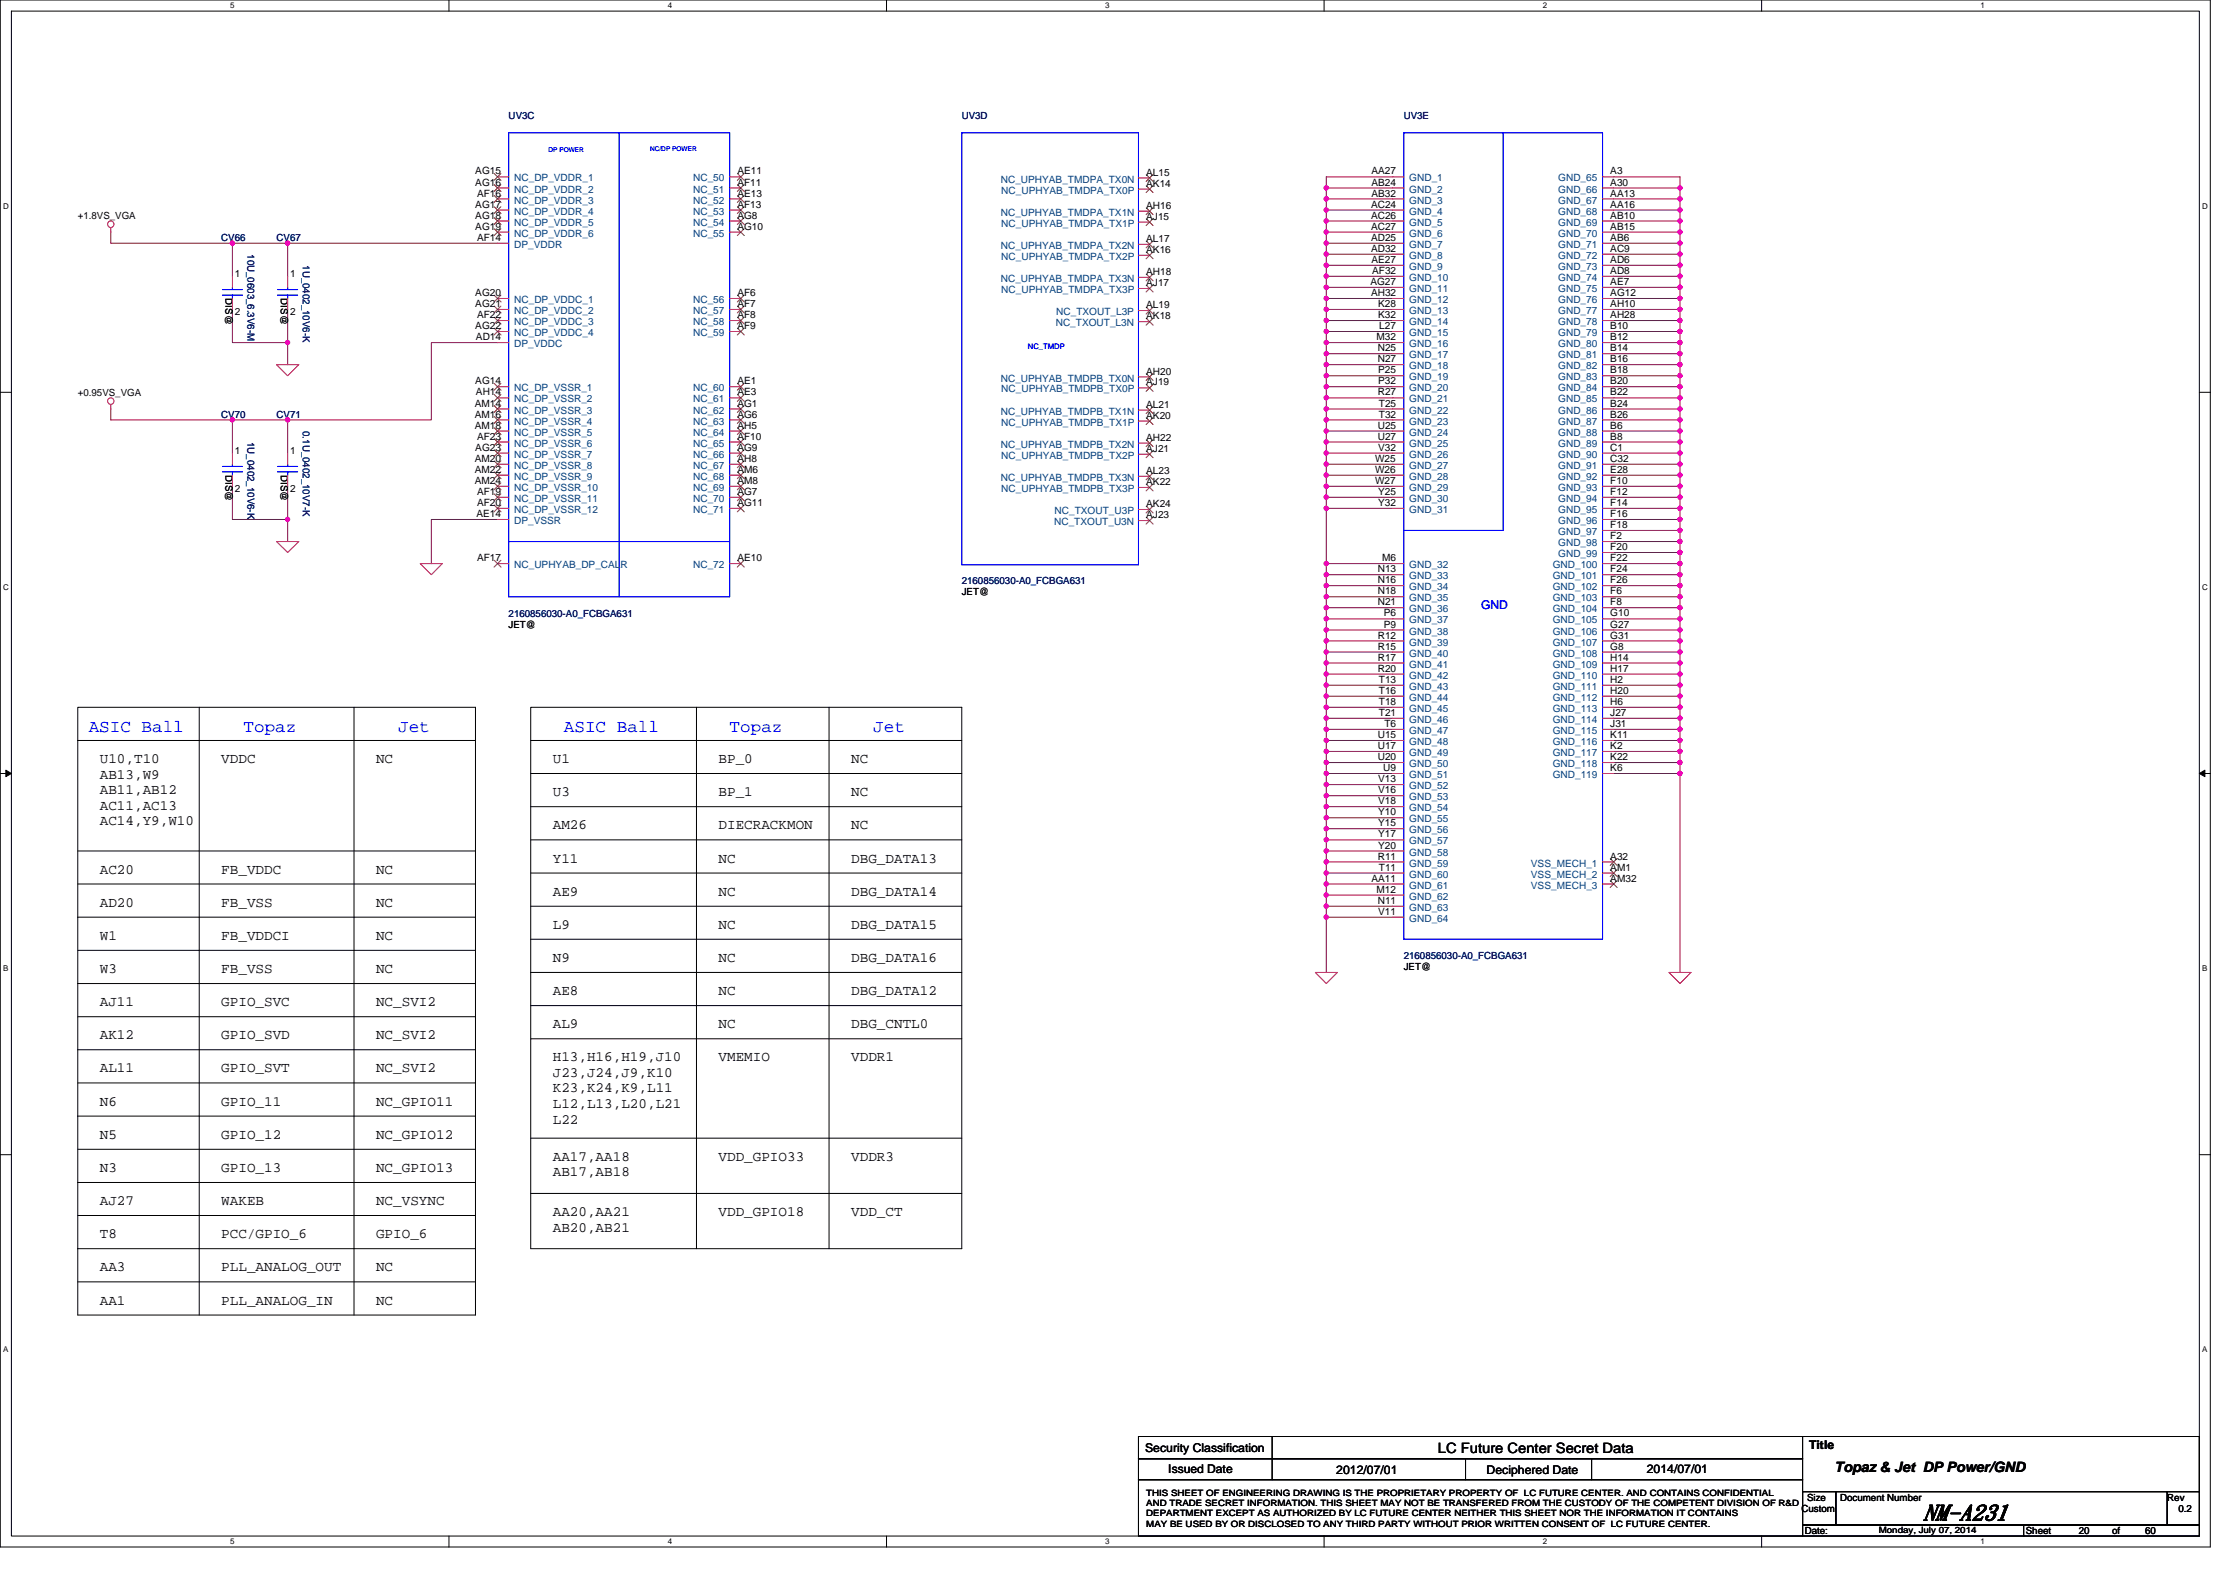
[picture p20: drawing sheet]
<svg xmlns="http://www.w3.org/2000/svg" width="297mm" height="210mm" viewBox="0 0 297 210" stroke-linecap="round" stroke-linejoin="round" font-family="sans-serif">
<defs><g id="words">
<text font-size="3" x="256.4" y="202.6">NM-A231</text>
<g font-size="2.3" fill="#00f">
<text x="11.8" y="97.6">ASIC Ball</text>
<text x="32.5" y="97.6">Topaz</text>
<text x="53.1" y="97.6">Jet</text>
<text x="75.2" y="97.6">ASIC Ball</text>
<text x="97.3" y="97.6">Topaz</text>
<text x="116.4" y="97.6">Jet</text>
</g>
<g font-size="1.9">
<text x="13.3" y="101.7">U10,T10</text>
<text x="29.5" y="101.7">VDDC</text>
<text x="50.1" y="101.7">NC</text>
<text x="73.7" y="101.7">U1</text>
<text x="95.8" y="101.7">BP_0</text>
<text x="113.5" y="101.7">NC</text>
<text x="13.3" y="103.8">AB13,W9</text>
<text x="13.3" y="105.9">AB11,AB12</text>
<text x="13.3" y="107.9">AC11,AC13</text>
<text x="73.7" y="106.2">U3</text>
<text x="95.8" y="106.2">BP_1</text>
<text x="113.5" y="106.2">NC</text>
<text x="13.3" y="110">AC14,Y9,W10</text>
<text x="73.7" y="110.6">AM26</text>
<text x="95.8" y="110.6">DIECRACKMON</text>
<text x="113.5" y="110.6">NC</text>
<text x="13.3" y="116.5">AC20</text>
<text x="29.5" y="116.5">FB_VDDC</text>
<text x="50.1" y="116.5">NC</text>
<text x="73.7" y="115">Y11</text>
<text x="73.7" y="119.4">AE9</text>
<text x="95.8" y="115">NC</text>
<text x="95.8" y="119.4">NC</text>
<text x="113.5" y="115">DBG_DATA13</text>
<text x="113.5" y="119.4">DBG_DATA14</text>
<text x="13.3" y="120.9">AD20</text>
<text x="13.3" y="125.3">W1</text>
<text x="29.5" y="120.9">FB_VSS</text>
<text x="29.5" y="125.3">FB_VDDCI</text>
<text x="50.1" y="125.3">NC</text>
<text x="50.1" y="120.9">NC</text>
<text x="73.7" y="123.8">L9</text>
<text x="95.8" y="123.8">NC</text>
<text x="113.5" y="123.8">DBG_DATA15</text>
<text x="13.3" y="129.7">W3</text>
<text x="29.5" y="129.7">FB_VSS</text>
<text x="50.1" y="129.7">NC</text>
<text x="73.7" y="128.2">N9</text>
<text x="95.8" y="128.2">NC</text>
<text x="113.5" y="128.2">DBG_DATA16</text>
<text x="13.3" y="134.1">AJ11</text>
<text x="29.5" y="134.1">GPIO_SVC</text>
<text x="50.1" y="134.1">NC_SVI2</text>
<text x="73.7" y="132.7">AE8</text>
<text x="73.7" y="137.1">AL9</text>
<text x="95.8" y="132.7">NC</text>
<text x="95.8" y="137.1">NC</text>
<text x="113.5" y="132.7">DBG_DATA12</text>
<text x="113.5" y="137.1">DBG_CNTL0</text>
<text x="13.3" y="138.6">AK12</text>
<text x="13.3" y="143">AL11</text>
<text x="29.5" y="138.6">GPIO_SVD</text>
<text x="29.5" y="143">GPIO_SVT</text>
<text x="50.1" y="143">NC_SVI2</text>
<text x="50.1" y="138.6">NC_SVI2</text>
<text x="73.7" y="141.5">H13,H16,H19,J10</text>
<text x="73.7" y="143.6">J23,J24,J9,K10</text>
<text x="95.8" y="141.5">VMEMIO</text>
<text x="113.5" y="141.5">VDDR1</text>
<text x="13.3" y="147.4">N6</text>
<text x="29.5" y="147.4">GPIO_11</text>
<text x="50.1" y="147.4">NC_GPIO11</text>
<text x="73.7" y="145.6">K23,K24,K9,L11</text>
<text x="73.7" y="147.7">L12,L13,L20,L21</text>
<text x="73.7" y="149.8">L22</text>
<text x="13.3" y="151.8">N5</text>
<text x="29.5" y="151.8">GPIO_12</text>
<text x="50.1" y="151.8">NC_GPIO12</text>
<text x="73.7" y="154.8">AA17,AA18</text>
<text x="95.8" y="154.8">VDD_GPIO33</text>
<text x="113.5" y="154.8">VDDR3</text>
<text x="13.3" y="160.7">AJ27</text>
<text x="13.3" y="156.2">N3</text>
<text x="29.5" y="156.2">GPIO_13</text>
<text x="29.5" y="160.7">WAKEB</text>
<text x="50.1" y="160.7">NC_VSYNC</text>
<text x="50.1" y="156.2">NC_GPIO13</text>
<text x="73.7" y="156.8">AB17,AB18</text>
<text x="13.3" y="165.1">T8</text>
<text x="29.5" y="165.1">PCC/GPIO_6</text>
<text x="50.1" y="165.1">GPIO_6</text>
<text x="73.7" y="162.1">AA20,AA21</text>
<text x="73.7" y="164.2">AB20,AB21</text>
<text x="95.8" y="162.1">VDD_GPIO18</text>
<text x="113.5" y="162.1">VDD_CT</text>
<text x="13.3" y="169.5">AA3</text>
<text x="13.3" y="173.9">AA1</text>
<text x="29.5" y="169.5">PLL_ANALOG_OUT</text>
<text x="29.5" y="173.9">PLL_ANALOG_IN</text>
<text x="50.1" y="169.5">NC</text>
<text x="50.1" y="173.9">NC</text>
<text x="191.7" y="193.7">LC Future Center Secret Data</text>
<text x="244.6" y="196.2">Topaz &amp; Jet DP Power/GND</text>
</g>
<text font-size="1.6" fill="#00f" x="197.5" y="81.2">GND</text>
<g font-size="1.6">
<text x="152.7" y="193.5">Security Classification</text>
<text x="155.8" y="196.3">Issued Date</text>
<text x="178.2" y="196.5">2012/07/01</text>
<text x="198.2" y="196.5">Deciphered Date</text>
<text x="219.6" y="196.3">2014/07/01</text>
<text x="241.2" y="193.1">Title</text>
</g>
<g font-size="1.3" fill="#000080">
<text x="67.8" y="15.9">UV3C</text>
<text x="128.2" y="15.9">UV3D</text>
<text x="187.2" y="15.9">UV3E</text>
<text x="29.5" y="32.1">CV66</text>
<text x="33" y="33.9" transform="rotate(90 33 33.9)">10U_0603_6.3V6-M</text>
<text x="36.9" y="32.1">CV67</text>
<text x="40.4" y="35.4" transform="rotate(90 40.4 35.4)">1U_0402_10V6-K</text>
<text x="29.5" y="55.7">CV70</text>
<text x="33" y="58.9" transform="rotate(90 33 58.9)">1U_0402_10V6-K</text>
<text x="36.9" y="55.7">CV71</text>
<text x="40.4" y="57.5" transform="rotate(90 40.4 57.5)">0.1U_0402_10V7-K</text>
<text x="128.2" y="77.8">2160856030-A0_FCBGA631</text>
<text x="67.8" y="82.2">2160856030-A0_FCBGA631</text>
<text x="187.2" y="127.9">2160856030-A0_FCBGA631</text>
</g>
<g font-size="1.3">
<text x="63.4" y="23.3">AG15</text>
<text x="98.3" y="23.3">AE11</text>
<text x="152.8" y="23.4">AL15</text>
<text x="182.9" y="23.3">AA27</text>
<text x="214.7" y="23.3">A3</text>
<text x="10.4" y="29.2">+1.8VS_VGA</text>
<text x="63.4" y="29.1">AG18</text>
<text x="63.4" y="27.7">AG17</text>
<text x="63.4" y="24.7">AG16</text>
<text x="63.6" y="26.2">AF16</text>
<text x="98.3" y="29.1">AG8</text>
<text x="98.3" y="27.7">AF13</text>
<text x="98.3" y="26.2">AE13</text>
<text x="98.3" y="24.7">AF11</text>
<text x="152.8" y="29.3">AJ15</text>
<text x="152.8" y="24.9">AK14</text>
<text x="152.8" y="27.8">AH16</text>
<text x="182.8" y="29.1">AC26</text>
<text x="182.8" y="27.7">AC24</text>
<text x="182.9" y="26.2">AB32</text>
<text x="182.9" y="24.7">AB24</text>
<text x="214.7" y="29.1">AB10</text>
<text x="214.7" y="27.7">AA16</text>
<text x="214.7" y="26.2">AA13</text>
<text x="214.7" y="24.7">A30</text>
<text x="63.4" y="30.6">AG19</text>
<text x="63.6" y="32.1">AF14</text>
<text x="98.3" y="30.6">AG10</text>
<text x="152.8" y="33.7">AK16</text>
<text x="152.8" y="32.3">AL17</text>
<text x="182.8" y="33.6">AD32</text>
<text x="182.8" y="32.1">AD25</text>
<text x="182.8" y="30.6">AC27</text>
<text x="182.9" y="35.1">AE27</text>
<text x="214.7" y="35.1">AD6</text>
<text x="214.7" y="33.6">AC9</text>
<text x="214.7" y="32.1">AB6</text>
<text x="214.7" y="30.6">AB15</text>
<text x="30.1" y="39.8" transform="rotate(90 30.1 39.8)">DIS@</text>
<text x="31.3" y="37">1</text>
<text x="37.4" y="39.8" transform="rotate(90 37.4 39.8)">DIS@</text>
<text x="38.7" y="37">1</text>
<text x="63.4" y="40.9">AG21</text>
<text x="63.4" y="39.5">AG20</text>
<text x="98.3" y="40.9">AF7</text>
<text x="98.3" y="39.5">AF6</text>
<text x="152.8" y="38.1">AJ17</text>
<text x="152.8" y="36.7">AH18</text>
<text x="152.8" y="41.1">AL19</text>
<text x="182.7" y="38">AG27</text>
<text x="182.8" y="39.5">AH32</text>
<text x="182.9" y="36.5">AF32</text>
<text x="183.7" y="40.9">K28</text>
<text x="214.7" y="40.9">AH10</text>
<text x="214.7" y="39.5">AG12</text>
<text x="214.7" y="38">AE7</text>
<text x="214.7" y="36.5">AD8</text>
<text x="31.3" y="42">2</text>
<text x="38.7" y="42">2</text>
<text x="63.4" y="43.9">AG22</text>
<text x="63.5" y="45.4">AD14</text>
<text x="63.6" y="42.4">AF22</text>
<text x="98.3" y="43.9">AF9</text>
<text x="98.3" y="42.4">AF8</text>
<text x="152.8" y="42.6">AK18</text>
<text x="183.5" y="45.4">M32</text>
<text x="183.7" y="46.8">N25</text>
<text x="183.7" y="42.4">K32</text>
<text x="183.9" y="43.9">L27</text>
<text x="214.7" y="46.8">B14</text>
<text x="214.7" y="45.4">B12</text>
<text x="214.7" y="43.9">B10</text>
<text x="214.7" y="42.4">AH28</text>
<text x="10.4" y="52.7">+0.95VS_VGA</text>
<text x="63.4" y="51.2">AG14</text>
<text x="63.5" y="52.7">AH14</text>
<text x="98.3" y="52.7">AE3</text>
<text x="98.3" y="51.2">AE1</text>
<text x="152.8" y="51.4">AJ19</text>
<text x="152.8" y="49.9">AH20</text>
<text x="183.7" y="52.7">R27</text>
<text x="183.7" y="48.3">N27</text>
<text x="183.7" y="51.2">P32</text>
<text x="183.7" y="49.8">P25</text>
<text x="214.7" y="52.7">B22</text>
<text x="214.7" y="51.2">B20</text>
<text x="214.7" y="49.8">B18</text>
<text x="214.7" y="48.3">B16</text>
<text x="63.3" y="57.2">AM18</text>
<text x="63.3" y="55.7">AM16</text>
<text x="63.3" y="54.2">AM14</text>
<text x="63.6" y="58.6">AF23</text>
<text x="98.3" y="58.6">AF10</text>
<text x="98.3" y="57.2">AH5</text>
<text x="98.3" y="55.7">AG6</text>
<text x="98.3" y="54.2">AG1</text>
<text x="152.8" y="55.8">AK20</text>
<text x="152.8" y="58.8">AH22</text>
<text x="152.8" y="54.4">AL21</text>
<text x="183.7" y="58.6">U27</text>
<text x="183.7" y="57.2">U25</text>
<text x="183.8" y="55.7">T32</text>
<text x="183.8" y="54.2">T25</text>
<text x="214.7" y="58.6">B8</text>
<text x="214.7" y="57.2">B6</text>
<text x="214.7" y="55.7">B26</text>
<text x="214.7" y="54.2">B24</text>
<text x="30.1" y="63.4" transform="rotate(90 30.1 63.4)">DIS@</text>
<text x="31.3" y="60.6">1</text>
<text x="31.3" y="65.6">2</text>
<text x="37.4" y="63.4" transform="rotate(90 37.4 63.4)">DIS@</text>
<text x="38.7" y="60.6">1</text>
<text x="38.7" y="65.6">2</text>
<text x="63.3" y="64.5">AM24</text>
<text x="63.3" y="63">AM22</text>
<text x="63.3" y="61.6">AM20</text>
<text x="63.4" y="60.1">AG23</text>
<text x="63.6" y="66">AF19</text>
<text x="98.3" y="66">AG7</text>
<text x="98.3" y="64.5">AM8</text>
<text x="98.3" y="63">AM6</text>
<text x="98.3" y="61.6">AH8</text>
<text x="98.3" y="60.1">AG9</text>
<text x="152.8" y="64.7">AK22</text>
<text x="152.8" y="60.2">AJ21</text>
<text x="152.8" y="63.2">AL23</text>
<text x="183.3" y="64.5">W27</text>
<text x="183.3" y="63">W26</text>
<text x="183.3" y="61.6">W25</text>
<text x="183.7" y="66">Y25</text>
<text x="183.7" y="60.1">V32</text>
<text x="214.7" y="66">F12</text>
<text x="214.7" y="64.5">F10</text>
<text x="214.7" y="63">E28</text>
<text x="214.7" y="61.6">C32</text>
<text x="214.7" y="60.1">C1</text>
<text x="63.5" y="68.9">AE14</text>
<text x="63.6" y="67.5">AF20</text>
<text x="98.3" y="67.5">AG11</text>
<text x="152.8" y="67.6">AK24</text>
<text x="152.8" y="69.1">AJ23</text>
<text x="183.7" y="67.5">Y32</text>
<text x="214.7" y="71.9">F2</text>
<text x="214.7" y="70.4">F18</text>
<text x="214.7" y="68.9">F16</text>
<text x="214.7" y="67.5">F14</text>
<text x="63.6" y="74.8">AF17</text>
<text x="98.3" y="74.8">AE10</text>
<text x="183.7" y="77.8">N16</text>
<text x="183.7" y="76.3">N13</text>
<text x="184.3" y="74.8">M6</text>
<text x="214.7" y="73.3">F20</text>
<text x="214.7" y="77.8">F26</text>
<text x="214.7" y="76.3">F24</text>
<text x="214.7" y="74.8">F22</text>
<text x="67.8" y="83.7">JET@</text>
<text x="128.2" y="79.3">JET@</text>
<text x="183.7" y="80.7">N21</text>
<text x="183.7" y="79.2">N18</text>
<text x="184.5" y="83.7">P9</text>
<text x="184.5" y="82.2">P6</text>
<text x="214.7" y="83.7">G27</text>
<text x="214.7" y="82.2">G10</text>
<text x="214.7" y="80.7">F8</text>
<text x="214.7" y="79.2">F6</text>
<text x="183.7" y="89.6">R20</text>
<text x="183.7" y="88.1">R17</text>
<text x="183.7" y="86.6">R15</text>
<text x="183.7" y="85.1">R12</text>
<text x="214.7" y="89.6">H17</text>
<text x="214.7" y="88.1">H14</text>
<text x="214.7" y="86.6">G8</text>
<text x="214.7" y="85.1">G31</text>
<text x="183.8" y="95.4">T21</text>
<text x="183.8" y="94">T18</text>
<text x="183.8" y="92.5">T16</text>
<text x="183.8" y="91">T13</text>
<text x="214.7" y="95.4">J27</text>
<text x="214.7" y="94">H6</text>
<text x="214.7" y="92.5">H20</text>
<text x="214.7" y="91">H2</text>
<text x="183.7" y="101.3">U20</text>
<text x="183.7" y="99.9">U17</text>
<text x="183.7" y="98.4">U15</text>
<text x="184.6" y="96.9">T6</text>
<text x="214.7" y="101.3">K22</text>
<text x="214.7" y="99.9">K2</text>
<text x="214.7" y="98.4">K11</text>
<text x="214.7" y="96.9">J31</text>
<text x="183.7" y="107.2">V18</text>
<text x="183.7" y="105.8">V16</text>
<text x="183.7" y="104.3">V13</text>
<text x="184.4" y="102.8">U9</text>
<text x="214.7" y="102.8">K6</text>
<text x="183.7" y="113.1">Y20</text>
<text x="183.7" y="111.7">Y17</text>
<text x="183.7" y="110.2">Y15</text>
<text x="183.7" y="108.7">Y10</text>
<text x="182.9" y="117.5">AA11</text>
<text x="183.5" y="119">M12</text>
<text x="183.7" y="114.6">R11</text>
<text x="183.8" y="116.1">T11</text>
<text x="214.7" y="117.5">AM32</text>
<text x="214.7" y="116.1">AM1</text>
<text x="214.7" y="114.6">A32</text>
<text x="183.7" y="120.5">N11</text>
<text x="183.7" y="122">V11</text>
<text x="187.2" y="129.4">JET@</text>
<text x="240.2" y="201.5">Custom</text>
<text x="240.9" y="200.1">Size</text>
<text x="245.3" y="200.1">Document Number</text>
<text x="288.9" y="200.1">Rev</text>
<text x="290.4" y="201.5">0.2</text>
<text x="240.6" y="204.5">Date:</text>
<text x="270.1" y="204.5">Sheet</text>
<text x="277.2" y="204.5">20</text>
<text x="281.6" y="204.5">of</text>
<text x="286" y="204.5">60</text>
</g>
<g font-size="1.3" fill="#004080">
<text x="68.6" y="28.6">NC_DP_VDDR_4</text>
<text x="68.6" y="27.1">NC_DP_VDDR_3</text>
<text x="68.6" y="25.7">NC_DP_VDDR_2</text>
<text x="68.6" y="24.2">NC_DP_VDDR_1</text>
<text x="92.4" y="28.6">NC_53</text>
<text x="92.4" y="27.1">NC_52</text>
<text x="92.4" y="25.7">NC_51</text>
<text x="92.4" y="24.2">NC_50</text>
<text x="133.4" y="28.8">NC_UPHYAB_TMDPA_TX1N</text>
<text x="133.4" y="24.3">NC_UPHYAB_TMDPA_TX0N</text>
<text x="133.5" y="25.8">NC_UPHYAB_TMDPA_TX0P</text>
<text x="187.9" y="28.6">GND_4</text>
<text x="187.9" y="27.1">GND_3</text>
<text x="187.9" y="25.7">GND_2</text>
<text x="187.9" y="24.2">GND_1</text>
<text x="207.7" y="28.6">GND_68</text>
<text x="207.7" y="27.1">GND_67</text>
<text x="207.7" y="25.7">GND_66</text>
<text x="207.7" y="24.2">GND_65</text>
<text x="68.6" y="33">DP_VDDR</text>
<text x="68.6" y="31.6">NC_DP_VDDR_6</text>
<text x="68.6" y="30.1">NC_DP_VDDR_5</text>
<text x="92.4" y="31.6">NC_55</text>
<text x="92.4" y="30.1">NC_54</text>
<text x="133.4" y="33.2">NC_UPHYAB_TMDPA_TX2N</text>
<text x="133.5" y="34.6">NC_UPHYAB_TMDPA_TX2P</text>
<text x="133.5" y="30.2">NC_UPHYAB_TMDPA_TX1P</text>
<text x="187.9" y="36">GND_9</text>
<text x="187.9" y="34.5">GND_8</text>
<text x="187.9" y="33">GND_7</text>
<text x="187.9" y="31.6">GND_6</text>
<text x="187.9" y="30.1">GND_5</text>
<text x="207.7" y="36">GND_73</text>
<text x="207.7" y="34.5">GND_72</text>
<text x="207.7" y="33">GND_71</text>
<text x="207.7" y="31.6">GND_70</text>
<text x="207.7" y="30.1">GND_69</text>
<text x="68.6" y="41.9">NC_DP_VDDC_2</text>
<text x="68.6" y="40.4">NC_DP_VDDC_1</text>
<text x="92.4" y="41.9">NC_57</text>
<text x="92.4" y="40.4">NC_56</text>
<text x="133.4" y="37.6">NC_UPHYAB_TMDPA_TX3N</text>
<text x="133.5" y="39.1">NC_UPHYAB_TMDPA_TX3P</text>
<text x="187.9" y="41.9">GND_13</text>
<text x="187.9" y="40.4">GND_12</text>
<text x="187.9" y="38.9">GND_11</text>
<text x="187.9" y="37.4">GND_10</text>
<text x="207.7" y="41.9">GND_77</text>
<text x="207.7" y="40.4">GND_76</text>
<text x="207.7" y="38.9">GND_75</text>
<text x="207.7" y="37.4">GND_74</text>
<text x="68.6" y="46.3">DP_VDDC</text>
<text x="68.6" y="44.8">NC_DP_VDDC_4</text>
<text x="68.6" y="43.3">NC_DP_VDDC_3</text>
<text x="92.4" y="44.8">NC_59</text>
<text x="92.4" y="43.3">NC_58</text>
<text x="140.8" y="43.5">NC_TXOUT_L3N</text>
<text x="140.8" y="42">NC_TXOUT_L3P</text>
<text x="187.9" y="47.8">GND_17</text>
<text x="187.9" y="46.3">GND_16</text>
<text x="187.9" y="44.8">GND_15</text>
<text x="187.9" y="43.3">GND_14</text>
<text x="207.7" y="47.8">GND_81</text>
<text x="207.7" y="46.3">GND_80</text>
<text x="207.7" y="44.8">GND_79</text>
<text x="207.7" y="43.3">GND_78</text>
<text x="68.6" y="53.7">NC_DP_VSSR_2</text>
<text x="68.6" y="52.2">NC_DP_VSSR_1</text>
<text x="92.4" y="53.7">NC_61</text>
<text x="92.4" y="52.2">NC_60</text>
<text x="133.4" y="50.9">NC_UPHYAB_TMDPB_TX0N</text>
<text x="133.5" y="52.3">NC_UPHYAB_TMDPB_TX0P</text>
<text x="187.9" y="53.7">GND_21</text>
<text x="187.9" y="52.2">GND_20</text>
<text x="187.9" y="50.7">GND_19</text>
<text x="187.9" y="49.2">GND_18</text>
<text x="207.7" y="53.7">GND_85</text>
<text x="207.7" y="52.2">GND_84</text>
<text x="207.7" y="50.7">GND_83</text>
<text x="207.7" y="49.2">GND_82</text>
<text x="68.6" y="59.5">NC_DP_VSSR_6</text>
<text x="68.6" y="58.1">NC_DP_VSSR_5</text>
<text x="68.6" y="56.6">NC_DP_VSSR_4</text>
<text x="68.6" y="55.1">NC_DP_VSSR_3</text>
<text x="92.4" y="59.5">NC_65</text>
<text x="92.4" y="58.1">NC_64</text>
<text x="92.4" y="56.6">NC_63</text>
<text x="92.4" y="55.1">NC_62</text>
<text x="133.4" y="59.7">NC_UPHYAB_TMDPB_TX2N</text>
<text x="133.4" y="55.3">NC_UPHYAB_TMDPB_TX1N</text>
<text x="133.5" y="56.7">NC_UPHYAB_TMDPB_TX1P</text>
<text x="187.9" y="59.5">GND_25</text>
<text x="187.9" y="58.1">GND_24</text>
<text x="187.9" y="56.6">GND_23</text>
<text x="187.9" y="55.1">GND_22</text>
<text x="207.7" y="59.5">GND_89</text>
<text x="207.7" y="58.1">GND_88</text>
<text x="207.7" y="56.6">GND_87</text>
<text x="207.7" y="55.1">GND_86</text>
<text x="68.6" y="65.4">NC_DP_VSSR_10</text>
<text x="68.6" y="64">NC_DP_VSSR_9</text>
<text x="68.6" y="62.5">NC_DP_VSSR_8</text>
<text x="68.6" y="61">NC_DP_VSSR_7</text>
<text x="92.4" y="65.4">NC_69</text>
<text x="92.4" y="64">NC_68</text>
<text x="92.4" y="62.5">NC_67</text>
<text x="92.4" y="61">NC_66</text>
<text x="133.4" y="64.1">NC_UPHYAB_TMDPB_TX3N</text>
<text x="133.5" y="65.6">NC_UPHYAB_TMDPB_TX3P</text>
<text x="133.5" y="61.2">NC_UPHYAB_TMDPB_TX2P</text>
<text x="187.9" y="65.4">GND_29</text>
<text x="187.9" y="64">GND_28</text>
<text x="187.9" y="62.5">GND_27</text>
<text x="187.9" y="61">GND_26</text>
<text x="207.7" y="65.4">GND_93</text>
<text x="207.7" y="64">GND_92</text>
<text x="207.7" y="62.5">GND_91</text>
<text x="207.7" y="61">GND_90</text>
<text x="68.6" y="69.9">DP_VSSR</text>
<text x="68.6" y="68.4">NC_DP_VSSR_12</text>
<text x="68.6" y="66.9">NC_DP_VSSR_11</text>
<text x="92.4" y="68.4">NC_71</text>
<text x="92.4" y="66.9">NC_70</text>
<text x="140.5" y="70">NC_TXOUT_U3N</text>
<text x="140.6" y="68.5">NC_TXOUT_U3P</text>
<text x="187.9" y="68.4">GND_31</text>
<text x="187.9" y="66.9">GND_30</text>
<text x="207.7" y="71.3">GND_97</text>
<text x="207.7" y="69.9">GND_96</text>
<text x="207.7" y="68.4">GND_95</text>
<text x="207.7" y="66.9">GND_94</text>
<text x="68.6" y="75.8">NC_UPHYAB_DP_CALR</text>
<text x="92.4" y="75.8">NC_72</text>
<text x="187.9" y="77.2">GND_33</text>
<text x="187.9" y="75.8">GND_32</text>
<text x="207" y="77.2">GND_101</text>
<text x="207" y="75.8">GND_100</text>
<text x="207.7" y="74.3">GND_99</text>
<text x="207.7" y="72.8">GND_98</text>
<text x="187.9" y="83.1">GND_37</text>
<text x="187.9" y="81.6">GND_36</text>
<text x="187.9" y="80.2">GND_35</text>
<text x="187.9" y="78.7">GND_34</text>
<text x="207" y="83.1">GND_105</text>
<text x="207" y="81.6">GND_104</text>
<text x="207" y="80.2">GND_103</text>
<text x="207" y="78.7">GND_102</text>
<text x="187.9" y="89">GND_41</text>
<text x="187.9" y="87.5">GND_40</text>
<text x="187.9" y="86.1">GND_39</text>
<text x="187.9" y="84.6">GND_38</text>
<text x="207" y="89">GND_109</text>
<text x="207" y="87.5">GND_108</text>
<text x="207" y="86.1">GND_107</text>
<text x="207" y="84.6">GND_106</text>
<text x="187.9" y="94.9">GND_45</text>
<text x="187.9" y="93.4">GND_44</text>
<text x="187.9" y="92">GND_43</text>
<text x="187.9" y="90.5">GND_42</text>
<text x="207" y="94.9">GND_113</text>
<text x="207" y="93.4">GND_112</text>
<text x="207" y="92">GND_111</text>
<text x="207" y="90.5">GND_110</text>
<text x="187.9" y="100.8">GND_49</text>
<text x="187.9" y="99.3">GND_48</text>
<text x="187.9" y="97.9">GND_47</text>
<text x="187.9" y="96.4">GND_46</text>
<text x="207" y="100.8">GND_117</text>
<text x="207" y="99.3">GND_116</text>
<text x="207" y="97.9">GND_115</text>
<text x="207" y="96.4">GND_114</text>
<text x="187.9" y="106.7">GND_53</text>
<text x="187.9" y="105.2">GND_52</text>
<text x="187.9" y="103.7">GND_51</text>
<text x="187.9" y="102.3">GND_50</text>
<text x="207" y="103.7">GND_119</text>
<text x="207" y="102.3">GND_118</text>
<text x="187.9" y="112.6">GND_57</text>
<text x="187.9" y="111.1">GND_56</text>
<text x="187.9" y="109.6">GND_55</text>
<text x="187.9" y="108.2">GND_54</text>
<text x="187.9" y="120">GND_62</text>
<text x="187.9" y="118.5">GND_61</text>
<text x="187.9" y="117">GND_60</text>
<text x="187.9" y="115.5">GND_59</text>
<text x="187.9" y="114.1">GND_58</text>
<text x="204.1" y="118.5">VSS_MECH_3</text>
<text x="204.1" y="117">VSS_MECH_2</text>
<text x="204.1" y="115.5">VSS_MECH_1</text>
<text x="187.9" y="122.9">GND_64</text>
<text x="187.9" y="121.4">GND_63</text>
</g>
<g font-size="1.2">
<text x="152.8" y="199.4">THIS SHEET OF ENGINEERING DRAWING IS THE PROPRIETARY PROPERTY OF LC FUTURE CENTER. AND CONTAINS CONFIDENTIAL</text>
<text x="152.8" y="200.8">AND TRADE SECRET INFORMATION. THIS SHEET MAY NOT BE TRANSFERED FROM THE CUSTODY OF THE COMPETENT DIVISION OF R&amp;D</text>
<text x="152.8" y="202.1">DEPARTMENT EXCEPT AS AUTHORIZED BY LC FUTURE CENTER NEITHER THIS SHEET NOR THE INFORMATION IT CONTAINS</text>
<text x="152.8" y="203.5">MAY BE USED BY OR DISCLOSED TO ANY THIRD PARTY WITHOUT PRIOR WRITTEN CONSENT OF LC FUTURE CENTER.</text>
<text x="250.5" y="204.4">Monday, July 07, 2014</text>
</g>
<g font-size="1.1">
<text x="30.7" y="1.1">5</text>
<text x="89" y="1.1">4</text>
<text x="147.4" y="1.1">3</text>
<text x="205.7" y="1.1">2</text>
<text x="264" y="1.1">1</text>
<text x=".4" y="27.8">D</text>
<text x="293.6" y="27.8">D</text>
<text x=".4" y="78.7">C</text>
<text x="293.6" y="78.7">C</text>
<text x=".4" y="129.5">B</text>
<text x="293.6" y="129.5">B</text>
<text x=".4" y="180.3">A</text>
<text x="293.6" y="180.3">A</text>
<text x="30.7" y="205.9">5</text>
<text x="89" y="205.9">4</text>
<text x="147.4" y="205.9">3</text>
<text x="205.7" y="205.9">2</text>
<text x="264" y="205.9">1</text>
</g>
<text font-size="1" fill="#00f" x="137.1" y="46.5">NC_TMDP</text>
<g font-size=".9" fill="#00f">
<text x="73.1" y="20.3">DP POWER</text>
<text x="86.7" y="20.1">NC/DP POWER</text>
</g>
</g></defs>
<path d="M0 0h294.7v206.2h-294.7zM1.5 1.5h291.7v203.3h-291.7z" fill="none" stroke="#000" stroke-width=".13"/>
<g fill="#fff">
<path d="M30.7 .1h.6v1.2h-.6z"/>
<path d="M30.7 204.9h.6v1.2h-.6z"/>
</g>
<path d="M59.9 0v1.5M59.9 204.8v1.5" fill="none" stroke="#000" stroke-width=".13"/>
<g fill="#fff">
<path d="M89 .1h.6v1.2h-.6z"/>
<path d="M89 204.9h.6v1.2h-.6z"/>
</g>
<path d="M118.2 0v1.5M118.2 204.8v1.5" fill="none" stroke="#000" stroke-width=".13"/>
<g fill="#fff">
<path d="M147.4 .1h.5v1.2h-.5z"/>
<path d="M147.4 204.9h.5v1.2h-.5z"/>
</g>
<path d="M176.5 0v1.5M176.5 204.8v1.5" fill="none" stroke="#000" stroke-width=".13"/>
<g fill="#fff">
<path d="M205.7 .1h.6v1.2h-.6z"/>
<path d="M205.7 204.9h.6v1.2h-.6z"/>
</g>
<path d="M234.9 0v1.5M234.9 204.8v1.5" fill="none" stroke="#000" stroke-width=".13"/>
<g fill="#fff">
<path d="M264 .1h.6v1.2h-.6z"/>
<path d="M264 204.9h.6v1.2h-.6z"/>
<path d="M.4 26.9h.8v1.2h-.8z"/>
<path d="M293.6 26.9h.7v1.2h-.7z"/>
<path d="M.4 77.7h.8v1.2h-.8z"/>
<path d="M293.6 77.7h.7v1.2h-.7z"/>
</g>
<path d="M0 52.3h1.5M293.2 52.3h1.5" fill="none" stroke="#000" stroke-width=".13"/>
<g fill="#fff">
<path d="M.4 128.5h.7v1.2h-.7z"/>
<path d="M293.6 128.5h.7v1.2h-.7z"/>
</g>
<path d="M0 103.1h1.5M293.2 103.1h1.5" fill="none" stroke="#000" stroke-width=".13"/>
<path d="M.8 102.7l.7 .4-.7 .4zM293.2 103.1l.8-.4v.8z" fill="#000" stroke="#000" stroke-width=".13"/>
<g fill="#fff">
<path d="M.4 179.3h.7v1.2h-.7z"/>
<path d="M293.6 179.3h.7v1.2h-.7z"/>
</g>
<g fill="none" stroke="#000" stroke-width=".13">
<path d="M10.4 98.7v-4.4h53v4.4M10.4 98.7v23.6M10.4 98.7h53v23.6M26.6 94.3v81M47.2 94.3v81M70.8 98.7h57.4M92.9 94.3v72.2M110.5 94.3v72.2M10.4 117.9h53M10.4 113.5h53M70.8 116.4h57.4M70.8 112h57.4"/>
<path d="M70.8 107.5h57.4M70.8 103.1h57.4M10.4 140v8.8M10.4 140h53M10.4 131.1v8.9M10.4 135.6h53M10.4 131.1h53M10.4 122.3v8.8M10.4 126.7h53M10.4 122.3h53M63.4 140v8.8M63.4 131.1v8.9"/>
<path d="M63.4 122.3v8.8M70.8 129.6v8.9M70.8 129.6v-35.3h57.4v72.2h-57.4v-28h57.4M70.8 134.1h57.4M70.8 129.6h57.4M70.8 125.2h57.4M70.8 120.8h57.4M0 153.9h1.5M10.4 157.6v8.9M10.4 157.6h53M10.4 148.8v8.8M10.4 153.2h53"/>
<path d="M10.4 148.8h53M10.4 144.4h53M63.4 157.6v8.9M63.4 148.8v8.8M70.8 159.1h57.4M70.8 151.7h57.4M293.2 153.9h1.5M10.4 166.5v8.8h53v-8.8M10.4 170.9h53M10.4 166.5h53M10.4 162.1h53M151.8 191.5h88.5v3h-88.5z"/>
<path d="M151.8 194.5h88.5v2.8h-88.5zM151.8 197.3h88.5v7.5h-88.5zM169.6 191.5v5.8M195.4 194.5v2.8M212.2 194.5v2.8M240.2 191.5h53v7.4M240.3 198.9h4.4v4.4h-4.4zM244.7 198.9h44.2v4.4h-44.2zM288.9 198.9h4.3v4.4h-4.3zM240.3 203.3h29.5v1.5h-29.5zM269.8 203.3h23.4v1.5h-23.4z"/>
</g>
<g fill="none" stroke="#800040" stroke-width=".13">
<path d="M14.8 30.9v1.5h16.2M31 32.4h7.4M31 32.4v4.4M38.4 32.4v4.4M38.4 32.4h27.9M176.8 39.8h8.9M176.8 38.3h8.9M176.8 36.8v1.5M176.8 25.1v1.4M176.8 26.5v1.5M176.8 28v1.5M176.8 32.4v1.5"/>
<path d="M176.8 33.9v1.5M176.8 35.4v1.4M176.8 29.5v1.4M176.8 39.8v1.5M176.8 30.9v1.5M176.8 38.3v1.5M176.8 29.5h8.9M176.8 28h8.9M176.8 26.5h8.9M176.8 25.1h8.9M176.8 36.8h8.9M176.8 35.4h8.9"/>
<path d="M176.8 33.9h8.9M176.8 32.4h8.9M176.8 30.9h8.9M185.7 23.6h-8.9v1.5M215.1 29.5h8.9M215.1 28h8.9M215.1 26.5h8.9M215.1 25.1h8.9M215.1 23.6h8.9v1.5M215.1 36.8h8.9M215.1 35.4h8.9M215.1 33.9h8.9"/>
<path d="M215.1 32.4h8.9M215.1 30.9h8.9M215.1 39.8h8.9M215.1 38.3h8.9M224 32.4v1.5M224 33.9v1.5M224 35.4v1.4M224 36.8v1.5M224 25.1v1.4M224 26.5v1.5M224 28v1.5M224 38.3v1.5"/>
<path d="M224 39.8v1.5M224 29.5v1.4M224 30.9v1.5M14.8 54.5v1.5h16.2M31 56h7.4M31 41.3v4.4h7.4M31 56v4.4M38.4 56v4.4M38.4 41.3v4.4M38.4 45.7v2.9M66.3 45.7h-8.8v10.3h-19.1M176.8 41.3h8.9"/>
<path d="M176.8 51.6h8.9M176.8 50.1h8.9M176.8 48.6h8.9M176.8 47.2h8.9M176.8 45.7h8.9M176.8 58.9h8.9M176.8 57.5h8.9M176.8 56h8.9M176.8 54.5h8.9M176.8 53h8.9M176.8 51.6v1.4M176.8 45.7v1.5"/>
<path d="M176.8 53v4.5M176.8 57.5v2.9M176.8 42.7v1.5M176.8 44.2v1.5M176.8 47.2v2.9M176.8 50.1v1.5M176.8 41.3v1.4M176.8 44.2h8.9M176.8 42.7h8.9M215.1 44.2h8.9M215.1 42.7h8.9M215.1 41.3h8.9"/>
<path d="M215.1 51.6h8.9M215.1 50.1h8.9M215.1 48.6h8.9M215.1 47.2h8.9M215.1 45.7h8.9M215.1 58.9h8.9M215.1 57.5h8.9M215.1 56h8.9M215.1 54.5h8.9M215.1 53h8.9M224 58.9v1.5M224 41.3v1.4"/>
<path d="M224 48.6v1.5M224 51.6v1.4M224 45.7v1.5M224 53v1.5M224 54.5v1.5M224 47.2v1.4M224 42.7v1.5M224 44.2v1.5M224 50.1v1.5M224 56v2.9M31 64.8v4.5h7.4M38.4 69.3v2.9"/>
<path d="M38.4 64.8v4.5M66.3 69.3h-8.8v5.8M176.8 66.3h8.9M176.8 64.8h8.9M176.8 63.4h8.9M176.8 61.9h8.9M176.8 60.4h8.9M176.8 78.1h8.9M176.8 76.6h8.9M176.8 75.1h8.9M176.8 67.8h8.9M176.8 61.9v1.5"/>
<path d="M176.8 63.4v1.4M176.8 64.8v1.5M176.8 75.1v1.5M176.8 60.4v1.5M176.8 66.3v1.5M176.8 67.8v7.3M176.8 76.6v4.4M176.8 79.6h8.9M215.1 66.3h8.9M215.1 64.8h8.9M215.1 63.4h8.9M215.1 61.9h8.9"/>
<path d="M215.1 60.4h8.9M215.1 73.7h8.9M215.1 72.2h8.9M215.1 70.7h8.9M215.1 69.3h8.9M215.1 67.8h8.9M215.1 79.6h8.9M215.1 78.1h8.9M215.1 76.6h8.9M215.1 75.1h8.9M224 76.6v1.5M224 75.1v1.5"/>
<path d="M224 72.2v1.5M224 79.6v1.4M224 69.3v1.4M224 61.9v1.5M224 63.4v1.4M224 64.8v1.5M224 78.1v1.5M224 70.7v1.5M224 73.7v1.4M224 60.4v1.5M224 66.3v1.5M224 67.8v1.5"/>
<path d="M176.8 88.4h8.9M176.8 86.9h8.9M176.8 85.4h8.9M176.8 84h8.9M176.8 82.5h8.9M176.8 95.8h8.9M176.8 94.3h8.9M176.8 92.8h8.9M176.8 91.4h8.9M176.8 89.9h8.9M176.8 98.7h8.9M176.8 97.2h8.9"/>
<path d="M176.8 91.4v1.4M176.8 92.8v1.5M176.8 94.3v1.5M176.8 95.8v1.4M176.8 82.5v1.5M176.8 84v1.4M176.8 85.4v1.5M176.8 86.9v1.5M176.8 88.4v1.5M176.8 97.2v5.9M176.8 89.9v1.5M176.8 81v1.5"/>
<path d="M176.8 81h8.9M215.1 81h8.9M215.1 88.4h8.9M215.1 86.9h8.9M215.1 85.4h8.9M215.1 84h8.9M215.1 82.5h8.9M215.1 95.8h8.9M215.1 94.3h8.9M215.1 92.8h8.9M215.1 91.4h8.9M215.1 89.9h8.9"/>
<path d="M215.1 98.7h8.9M215.1 97.2h8.9M224 97.2v1.5M224 98.7v1.5M224 81v1.5M224 95.8v1.4M224 82.5v1.5M224 84v1.4M224 88.4v1.5M224 85.4v1.5M224 86.9v1.5M224 89.9v1.5"/>
<path d="M224 91.4v1.4M224 92.8v3M176.8 103.1h8.9M176.8 101.7h8.9M176.8 100.2h8.9M176.8 110.5h8.9M176.8 109h8.9M176.8 107.5h8.9M176.8 106.1h8.9M176.8 104.6h8.9M176.8 117.9h8.9M176.8 116.4h8.9"/>
<path d="M176.8 114.9h8.9M176.8 113.5h8.9M176.8 112h8.9M176.8 119.3h8.9M176.8 106.1v1.4M176.8 107.5v1.5M176.8 109v1.5M176.8 103.1v1.5M176.8 110.5v1.5M176.8 112v1.5M176.8 113.5v1.4M176.8 114.9v1.5"/>
<path d="M176.8 116.4v1.5M176.8 117.9v1.4M176.8 104.6v1.5M176.8 119.3v1.5M215.1 103.1h8.9M215.1 101.7h8.9M215.1 100.2h8.9M224 100.2v1.5M224 101.7v1.4M224 103.1v26.5M176.8 122.3h8.9M176.8 120.8h8.9"/>
<path d="M176.8 122.3v7.3M176.8 120.8v1.5"/>
</g>
<g fill="#f0f" stroke="#f0f" stroke-width=".13">
<circle cx="38.3" cy="56" r=".29"/>
<circle cx="31" cy="56" r=".29"/>
<circle cx="38.3" cy="45.7" r=".29"/>
<circle cx="38.3" cy="69.2" r=".29"/>
<circle cx="31" cy="32.4" r=".29"/>
<circle cx="38.3" cy="32.4" r=".29"/>
<circle cx="176.8" cy="42.7" r=".29"/>
<circle cx="176.8" cy="41.2" r=".29"/>
<circle cx="176.8" cy="38.3" r=".29"/>
<circle cx="176.8" cy="48.6" r=".29"/>
<circle cx="176.8" cy="58.9" r=".29"/>
<circle cx="176.8" cy="56" r=".29"/>
<circle cx="176.8" cy="54.5" r=".29"/>
<circle cx="176.8" cy="66.3" r=".29"/>
<circle cx="224" cy="42.7" r=".29"/>
<circle cx="224" cy="39.8" r=".29"/>
<circle cx="224" cy="57.5" r=".29"/>
<circle cx="224" cy="53" r=".29"/>
<circle cx="224" cy="66.3" r=".29"/>
<circle cx="224" cy="73.6" r=".29"/>
<circle cx="224" cy="67.8" r=".29"/>
<circle cx="224" cy="79.6" r=".29"/>
<circle cx="224" cy="78.1" r=".29"/>
<circle cx="224" cy="85.4" r=".29"/>
<circle cx="224" cy="94.3" r=".29"/>
<circle cx="176.8" cy="79.6" r=".29"/>
<circle cx="176.8" cy="78.1" r=".29"/>
<circle cx="176.8" cy="101.7" r=".29"/>
<circle cx="176.8" cy="100.2" r=".29"/>
<circle cx="176.8" cy="98.7" r=".29"/>
<circle cx="176.8" cy="67.8" r=".29"/>
<circle cx="176.8" cy="25" r=".29"/>
<circle cx="176.8" cy="63.3" r=".29"/>
<circle cx="176.8" cy="64.8" r=".29"/>
<circle cx="176.8" cy="53" r=".29"/>
<circle cx="176.8" cy="107.5" r=".29"/>
<circle cx="176.8" cy="109" r=".29"/>
<circle cx="176.8" cy="110.5" r=".29"/>
<circle cx="176.8" cy="26.5" r=".29"/>
<circle cx="176.8" cy="28" r=".29"/>
<circle cx="176.8" cy="29.5" r=".29"/>
<circle cx="176.8" cy="92.8" r=".29"/>
<circle cx="176.8" cy="94.3" r=".29"/>
<circle cx="176.8" cy="95.7" r=".29"/>
<circle cx="176.8" cy="47.1" r=".29"/>
<circle cx="176.8" cy="33.9" r=".29"/>
<circle cx="176.8" cy="35.4" r=".29"/>
<circle cx="176.8" cy="36.8" r=".29"/>
<circle cx="176.8" cy="104.6" r=".29"/>
<circle cx="176.8" cy="97.2" r=".29"/>
<circle cx="176.8" cy="84" r=".29"/>
<circle cx="176.8" cy="85.4" r=".29"/>
<circle cx="176.8" cy="86.9" r=".29"/>
<circle cx="176.8" cy="88.4" r=".29"/>
<circle cx="176.8" cy="89.9" r=".29"/>
<circle cx="176.8" cy="76.6" r=".29"/>
<circle cx="176.8" cy="61.9" r=".29"/>
<circle cx="176.8" cy="112" r=".29"/>
<circle cx="176.8" cy="103.1" r=".29"/>
<circle cx="176.8" cy="30.9" r=".29"/>
<circle cx="176.8" cy="113.4" r=".29"/>
<circle cx="176.8" cy="114.9" r=".29"/>
<circle cx="176.8" cy="116.4" r=".29"/>
<circle cx="176.8" cy="117.8" r=".29"/>
<circle cx="176.8" cy="119.3" r=".29"/>
<circle cx="176.8" cy="106.1" r=".29"/>
<circle cx="176.8" cy="57.5" r=".29"/>
<circle cx="176.8" cy="60.4" r=".29"/>
<circle cx="176.8" cy="120.8" r=".29"/>
<circle cx="176.8" cy="122.3" r=".29"/>
<circle cx="176.8" cy="44.2" r=".29"/>
<circle cx="176.8" cy="45.7" r=".29"/>
<circle cx="176.8" cy="32.4" r=".29"/>
<circle cx="176.8" cy="50.1" r=".29"/>
<circle cx="176.8" cy="75.1" r=".29"/>
<circle cx="176.8" cy="91.3" r=".29"/>
<circle cx="176.8" cy="51.5" r=".29"/>
<circle cx="176.8" cy="81" r=".29"/>
<circle cx="176.8" cy="82.5" r=".29"/>
<circle cx="176.8" cy="39.8" r=".29"/>
<circle cx="224" cy="25" r=".29"/>
<circle cx="224" cy="60.4" r=".29"/>
<circle cx="224" cy="33.9" r=".29"/>
<circle cx="224" cy="35.4" r=".29"/>
<circle cx="224" cy="36.8" r=".29"/>
<circle cx="224" cy="38.3" r=".29"/>
<circle cx="224" cy="26.5" r=".29"/>
<circle cx="224" cy="28" r=".29"/>
<circle cx="224" cy="29.5" r=".29"/>
<circle cx="224" cy="98.7" r=".29"/>
<circle cx="224" cy="100.2" r=".29"/>
<circle cx="224" cy="101.7" r=".29"/>
<circle cx="224" cy="103.1" r=".29"/>
<circle cx="224" cy="76.6" r=".29"/>
<circle cx="224" cy="82.5" r=".29"/>
<circle cx="224" cy="97.2" r=".29"/>
<circle cx="224" cy="84" r=".29"/>
<circle cx="224" cy="81" r=".29"/>
<circle cx="224" cy="70.7" r=".29"/>
<circle cx="224" cy="41.2" r=".29"/>
<circle cx="224" cy="89.9" r=".29"/>
<circle cx="224" cy="50.1" r=".29"/>
<circle cx="224" cy="63.3" r=".29"/>
<circle cx="224" cy="64.8" r=".29"/>
<circle cx="224" cy="30.9" r=".29"/>
<circle cx="224" cy="47.1" r=".29"/>
<circle cx="224" cy="72.2" r=".29"/>
<circle cx="224" cy="75.1" r=".29"/>
<circle cx="224" cy="86.9" r=".29"/>
<circle cx="224" cy="88.4" r=".29"/>
<circle cx="224" cy="61.9" r=".29"/>
<circle cx="224" cy="54.5" r=".29"/>
<circle cx="224" cy="56" r=".29"/>
<circle cx="224" cy="48.6" r=".29"/>
<circle cx="224" cy="44.2" r=".29"/>
<circle cx="224" cy="45.7" r=".29"/>
<circle cx="224" cy="32.4" r=".29"/>
<circle cx="224" cy="91.3" r=".29"/>
<circle cx="224" cy="51.5" r=".29"/>
<circle cx="224" cy="92.8" r=".29"/>
<circle cx="224" cy="58.9" r=".29"/>
<circle cx="224" cy="95.7" r=".29"/>
<circle cx="224" cy="69.2" r=".29"/>
</g>
<g fill="none" stroke="#f00" stroke-width=".13">
<path d="M14.8 30.4v.5M31 36.8v1.5M31 39.8v1.5M38.4 36.8v1.5M38.4 39.8v1.5M66.3 39.8h1.5M66.3 32.4h1.5M66.3 30.9h1.5M66.3 29.5h1.5M66.3 28h1.5M66.3 26.5h1.5M66.3 25.1h1.5"/>
<path d="M66.3 23.6h1.5M97.3 39.8h1.5M97.3 30.9h1.5M97.3 29.5h1.5M97.3 28h1.5M97.3 26.5h1.5M97.3 25.1h1.5M97.3 23.6h1.5M151.8 38.5h1.5M151.8 37h1.5M151.8 34h1.5M151.8 32.6h1.5"/>
<path d="M151.8 29.6h1.5M151.8 28.2h1.5M151.8 25.2h1.5M151.8 23.7h1.5M185.7 39.8h1.5M185.7 38.3h1.5M185.7 36.8h1.5M185.7 35.4h1.5M185.7 33.9h1.5M185.7 32.4h1.5M185.7 30.9h1.5M185.7 29.5h1.5"/>
<path d="M185.7 28h1.5M185.7 26.5h1.5M185.7 25.1h1.5M185.7 23.6h1.5M213.7 39.8h1.4M213.7 38.3h1.4M213.7 36.8h1.4M213.7 35.4h1.4M213.7 33.9h1.4M213.7 32.4h1.4M213.7 30.9h1.4M213.7 29.5h1.4"/>
<path d="M213.7 28h1.4M213.7 26.5h1.4M213.7 25.1h1.4M213.7 23.6h1.4M14.8 53.9v.6M36.9 48.6h2.9l-1.4 1.5zM66.3 58.9h1.5M66.3 57.5h1.5M66.3 56h1.5M66.3 54.5h1.5M66.3 53h1.5M66.3 51.6h1.5"/>
<path d="M66.3 45.7h1.5M66.3 44.2h1.5M66.3 42.7h1.5M66.3 41.3h1.5M97.3 58.9h1.5M97.3 57.5h1.5M97.3 56h1.5M97.3 54.5h1.5M97.3 53h1.5M97.3 51.6h1.5M97.3 44.2h1.5M97.3 42.7h1.5"/>
<path d="M97.3 41.3h1.5M151.8 59.1h1.5M151.8 56.1h1.5M151.8 54.7h1.5M151.8 51.7h1.5M151.8 50.2h1.5M151.8 42.9h1.5M151.8 41.4h1.5M185.7 58.9h1.5M185.7 57.5h1.5M185.7 56h1.5M185.7 54.5h1.5"/>
<path d="M185.7 53h1.5M185.7 51.6h1.5M185.7 50.1h1.5M185.7 48.6h1.5M185.7 47.2h1.5M185.7 45.7h1.5M185.7 44.2h1.5M185.7 42.7h1.5M185.7 41.3h1.5M213.7 58.9h1.4M213.7 57.5h1.4M213.7 56h1.4"/>
<path d="M213.7 54.5h1.4M213.7 53h1.4M213.7 51.6h1.4M213.7 50.1h1.4M213.7 48.6h1.4M213.7 47.2h1.4M213.7 45.7h1.4M213.7 44.2h1.4M213.7 42.7h1.4M213.7 41.3h1.4M31 60.4v1.5M31 63.4v1.4"/>
<path d="M36.9 72.2h2.9l-1.4 1.5zM38.4 60.4v1.5M38.4 63.4v1.4M56 75.1h3l-1.5 1.5zM66.3 75.1h1.5M66.3 69.3h1.5M66.3 67.8h1.5M66.3 66.3h1.5M66.3 64.8h1.5M66.3 63.4h1.5M66.3 61.9h1.5M66.3 60.4h1.5"/>
<path d="M97.3 75.1h1.5M97.3 67.8h1.5M97.3 66.3h1.5M97.3 64.8h1.5M97.3 63.4h1.5M97.3 61.9h1.5M97.3 60.4h1.5M151.8 69.4h1.5M151.8 67.9h1.5M151.8 65h1.5M151.8 63.5h1.5M151.8 60.6h1.5"/>
<path d="M185.7 79.6h1.5M185.7 78.1h1.5M185.7 76.6h1.5M185.7 75.1h1.5M185.7 67.8h1.5M185.7 66.3h1.5M185.7 64.8h1.5M185.7 63.4h1.5M185.7 61.9h1.5M185.7 60.4h1.5M213.7 79.6h1.4M213.7 78.1h1.4"/>
<path d="M213.7 76.6h1.4M213.7 75.1h1.4M213.7 73.7h1.4M213.7 72.2h1.4M213.7 70.7h1.4M213.7 69.3h1.4M213.7 67.8h1.4M213.7 66.3h1.4M213.7 64.8h1.4M213.7 63.4h1.4M213.7 61.9h1.4M213.7 60.4h1.4"/>
<path d="M185.7 98.7h1.5M185.7 97.2h1.5M185.7 95.8h1.5M185.7 94.3h1.5M185.7 92.8h1.5M185.7 91.4h1.5M185.7 89.9h1.5M185.7 88.4h1.5M185.7 86.9h1.5M185.7 85.4h1.5M185.7 84h1.5M185.7 82.5h1.5"/>
<path d="M185.7 81h1.5M213.7 98.7h1.4M213.7 97.2h1.4M213.7 95.8h1.4M213.7 94.3h1.4M213.7 92.8h1.4M213.7 91.4h1.4M213.7 89.9h1.4M213.7 88.4h1.4M213.7 86.9h1.4M213.7 85.4h1.4M213.7 84h1.4"/>
<path d="M213.7 82.5h1.4M213.7 81h1.4M185.7 119.3h1.5M185.7 117.9h1.5M185.7 116.4h1.5M185.7 114.9h1.5M185.7 113.5h1.5M185.7 112h1.5M185.7 110.5h1.5M185.7 109h1.5M185.7 107.5h1.5M185.7 106.1h1.5"/>
<path d="M185.7 104.6h1.5M185.7 103.1h1.5M185.7 101.7h1.5M185.7 100.2h1.5M213.7 117.9h1.4M213.7 116.4h1.4M213.7 114.9h1.4M213.7 103.1h1.4M213.7 101.7h1.4M213.7 100.2h1.4M175.4 129.6h2.9l-1.5 1.5zM185.7 122.3h1.5"/>
<path d="M185.7 120.8h1.5M222.5 129.6h2.9l-1.4 1.5z"/>
<circle cx="14.8" cy="29.9" r=".43"/>
<circle cx="14.8" cy="53.5" r=".43"/>
</g>
<g fill="none" stroke="#00f" stroke-width=".13">
<path d="M67.8 17.7h29.5v61.9h-29.5zM82.5 17.7v61.9M128.2 17.7h23.6v57.6h-23.6zM187.2 17.7h26.5v107.5h-26.5zM200.4 17.7v53h-13.2M29.7 39.3h2.6M29.7 38.6h2.6M31 38.3v.3M31 39.3v.5M37 39.3h2.7M37 38.6h2.7M38.4 38.3v.3"/>
<path d="M38.4 39.3v.5M67.8 32.4h.1M67.8 28h.1M67.8 26.5h.1M67.8 30.9h.1M67.8 25.1h.1M67.8 23.6h.1M67.8 39.8h.1M67.8 29.5h.1M97.3 28h.1M97.3 26.5h.1M97.3 30.9h.1"/>
<path d="M97.3 25.1h.1M97.3 23.6h.1M97.3 39.8h.1M97.3 29.5h.1M187.2 35.4h.1M187.2 33.9h.1M187.2 32.4h.1M187.2 30.9h.1M187.2 29.5h.1M187.2 28h.1M187.2 26.5h.1M187.2 25.1h.1"/>
<path d="M187.2 39.8h.1M187.2 38.3h.1M187.2 36.8h.1M187.2 23.6h.1M213.7 35.4h.1M213.7 33.9h.1M213.7 32.4h.1M213.7 30.9h.1M213.7 29.5h.1M213.7 28h.1M213.7 26.5h.1M213.7 25.1h.1"/>
<path d="M213.7 39.8h.1M213.7 38.3h.1M213.7 36.8h.1M213.7 23.6h.1M67.8 45.7h.1M67.8 58.9h.1M67.8 44.2h.1M67.8 42.7h.1M67.8 57.5h.1M67.8 56h.1M67.8 54.5h.1M67.8 53h.1"/>
<path d="M67.8 51.6h.1M67.8 41.3h.1M97.3 58.9h.1M97.3 44.2h.1M97.3 42.7h.1M97.3 57.5h.1M97.3 56h.1M97.3 54.5h.1M97.3 53h.1M97.3 51.6h.1M97.3 41.3h.1M187.2 58.9h.1"/>
<path d="M187.2 57.5h.1M187.2 56h.1M187.2 54.5h.1M187.2 53h.1M187.2 51.6h.1M187.2 50.1h.1M187.2 48.6h.1M187.2 47.2h.1M187.2 45.7h.1M187.2 44.2h.1M187.2 42.7h.1M187.2 41.3h.1"/>
<path d="M213.7 58.9h.1M213.7 57.5h.1M213.7 56h.1M213.7 54.5h.1M213.7 53h.1M213.7 51.6h.1M213.7 50.1h.1M213.7 48.6h.1M213.7 47.2h.1M213.7 45.7h.1M213.7 44.2h.1M213.7 42.7h.1"/>
<path d="M213.7 41.3h.1M29.7 62.9h2.6M29.7 62.2h2.6M31 61.9v.3M31 62.9v.5M37 62.9h2.7M37 62.2h2.7M38.4 61.9v.3M38.4 62.9v.5M67.8 69.3h.1M67.8 64.8h.1M67.8 63.4h.1"/>
<path d="M67.8 61.9h.1M67.8 60.4h.1M67.8 67.8h.1M67.8 75.1h.1M67.8 66.3h.1M67.8 72.2h29.5M97.3 64.8h.1M97.3 63.4h.1M97.3 61.9h.1M97.3 60.4h.1M97.3 67.8h.1M97.3 75.1h.1"/>
<path d="M97.3 66.3h.1M187.2 79.6h.1M187.2 78.1h.1M187.2 76.6h.1M187.2 75.1h.1M187.2 67.8h.1M187.2 66.3h.1M187.2 64.8h.1M187.2 63.4h.1M187.2 61.9h.1M187.2 60.4h.1M213.7 79.6h.1"/>
<path d="M213.7 78.1h.1M213.7 76.6h.1M213.7 75.1h.1M213.7 73.7h.1M213.7 72.2h.1M213.7 70.7h.1M213.7 69.3h.1M213.7 67.8h.1M213.7 66.3h.1M213.7 64.8h.1M213.7 63.4h.1M213.7 61.9h.1"/>
<path d="M213.7 60.4h.1M187.2 98.7h.1M187.2 97.2h.1M187.2 95.8h.1M187.2 94.3h.1M187.2 92.8h.1M187.2 91.4h.1M187.2 89.9h.1M187.2 88.4h.1M187.2 86.9h.1M187.2 85.4h.1M187.2 84h.1"/>
<path d="M187.2 82.5h.1M187.2 81h.1M213.7 98.7h.1M213.7 97.2h.1M213.7 95.8h.1M213.7 94.3h.1M213.7 92.8h.1M213.7 91.4h.1M213.7 89.9h.1M213.7 88.4h.1M213.7 86.9h.1M213.7 85.4h.1"/>
<path d="M213.7 84h.1M213.7 82.5h.1M213.7 81h.1M187.2 117.9h.1M187.2 119.3h.1M187.2 116.4h.1M187.2 114.9h.1M187.2 113.5h.1M187.2 112h.1M187.2 110.5h.1M187.2 109h.1M187.2 107.5h.1"/>
<path d="M187.2 106.1h.1M187.2 104.6h.1M187.2 103.1h.1M187.2 101.7h.1M187.2 100.2h.1M213.7 103.1h.1M213.7 101.7h.1M213.7 100.2h.1M213.7 117.9h.1M213.7 116.4h.1M213.7 114.9h.1M187.2 122.3h.1"/>
<path d="M187.2 120.8h.1"/>
</g>
<g fill="none" stroke="#804000" stroke-width=".13">
<path d="M65.9 39.3l.9 1M65.9 30.5l.9 .9M65.9 29l.9 .9M65.9 27.6l.9 .9M65.9 26.1l.9 .9M65.9 24.6l.9 .9M65.9 23.1l.9 .9M66.8 39.3l-.9 1M66.8 30.5l-.9 .9M66.8 29l-.9 .9M66.8 27.6l-.9 .9M66.8 26.1l-.9 .9"/>
<path d="M66.8 24.6l-.9 .9M66.8 23.1l-.9 .9M98.3 39.3l.9 1M98.3 30.5l.9 .9M98.3 29l.9 .9M98.3 27.6l.9 .9M98.3 26.1l.9 .9M98.3 24.6l.9 .9M98.3 23.1l.9 .9M99.2 39.3l-.9 1M99.2 30.5l-.9 .9M99.2 29l-.9 .9"/>
<path d="M99.2 27.6l-.9 .9M99.2 26.1l-.9 .9M99.2 24.6l-.9 .9M99.2 23.1l-.9 .9M152.8 38l.9 .9M152.8 36.5l.9 .9M152.8 33.6l.9 .9M152.8 32.1l.9 .9M152.8 29.2l.9 .9M152.8 27.7l.9 .9M152.8 24.8l.9 .9M152.8 23.3l.9 .9"/>
<path d="M153.7 38l-.9 .9M153.7 36.5l-.9 .9M153.7 33.6l-.9 .9M153.7 32.1l-.9 .9M153.7 29.2l-.9 .9M153.7 27.7l-.9 .9M153.7 24.8l-.9 .9M153.7 23.3l-.9 .9M65.9 60l.9 .9M65.9 58.5l.9 .9M65.9 57l.9 .9M65.9 55.5l.9 1"/>
<path d="M65.9 54.1l.9 .9M65.9 52.6l.9 .9M65.9 51.1l.9 .9M65.9 43.8l.9 .9M65.9 42.3l.9 .9M65.9 40.8l.9 .9M66.8 60l-.9 .9M66.8 58.5l-.9 .9M66.8 57l-.9 .9M66.8 55.5l-.9 1M66.8 54.1l-.9 .9M66.8 52.6l-.9 .9"/>
<path d="M66.8 51.1l-.9 .9M66.8 43.8l-.9 .9M66.8 42.3l-.9 .9M66.8 40.8l-.9 .9M98.3 60l.9 .9M98.3 58.5l.9 .9M98.3 57l.9 .9M98.3 55.5l.9 1M98.3 54.1l.9 .9M98.3 52.6l.9 .9M98.3 51.1l.9 .9M98.3 43.8l.9 .9"/>
<path d="M98.3 42.3l.9 .9M98.3 40.8l.9 .9M99.2 60l-.9 .9M99.2 58.5l-.9 .9M99.2 57l-.9 .9M99.2 55.5l-.9 1M99.2 54.1l-.9 .9M99.2 52.6l-.9 .9M99.2 51.1l-.9 .9M99.2 43.8l-.9 .9M99.2 42.3l-.9 .9M99.2 40.8l-.9 .9"/>
<path d="M152.8 58.6l.9 .9M152.8 55.7l.9 .9M152.8 54.2l.9 .9M152.8 51.3l.9 .9M152.8 49.8l.9 .9M152.8 42.4l.9 .9M152.8 41l.9 .9M153.7 58.6l-.9 .9M153.7 55.7l-.9 .9M153.7 54.2l-.9 .9M153.7 51.3l-.9 .9M153.7 49.8l-.9 .9"/>
<path d="M153.7 42.4l-.9 .9M153.7 41l-.9 .9M65.9 74.7l.9 .9M65.9 67.3l.9 .9M65.9 65.8l.9 1M65.9 64.4l.9 .9M65.9 62.9l.9 .9M65.9 61.4l.9 1M66.8 74.7l-.9 .9M66.8 67.3l-.9 .9M66.8 65.8l-.9 1M66.8 64.4l-.9 .9"/>
<path d="M66.8 62.9l-.9 .9M66.8 61.4l-.9 1M98.3 74.7l.9 .9M98.3 67.3l.9 .9M98.3 65.8l.9 1M98.3 64.4l.9 .9M98.3 62.9l.9 .9M98.3 61.4l.9 1M99.2 74.7l-.9 .9M99.2 67.3l-.9 .9M99.2 65.8l-.9 1M99.2 64.4l-.9 .9"/>
<path d="M99.2 62.9l-.9 .9M99.2 61.4l-.9 1M152.8 69l.9 .9M152.8 67.5l.9 .9M152.8 64.5l.9 .9M152.8 63.1l.9 .9M152.8 60.1l.9 .9M153.7 69l-.9 .9M153.7 67.5l-.9 .9M153.7 64.5l-.9 .9M153.7 63.1l-.9 .9M153.7 60.1l-.9 .9"/>
<path d="M214.7 117.4l.9 .9M214.7 116l.9 .9M214.7 114.5l.9 .9M215.6 117.4l-.9 .9M215.6 116l-.9 .9M215.6 114.5l-.9 .9"/>
</g>
<use href="#words"/>
</svg>
